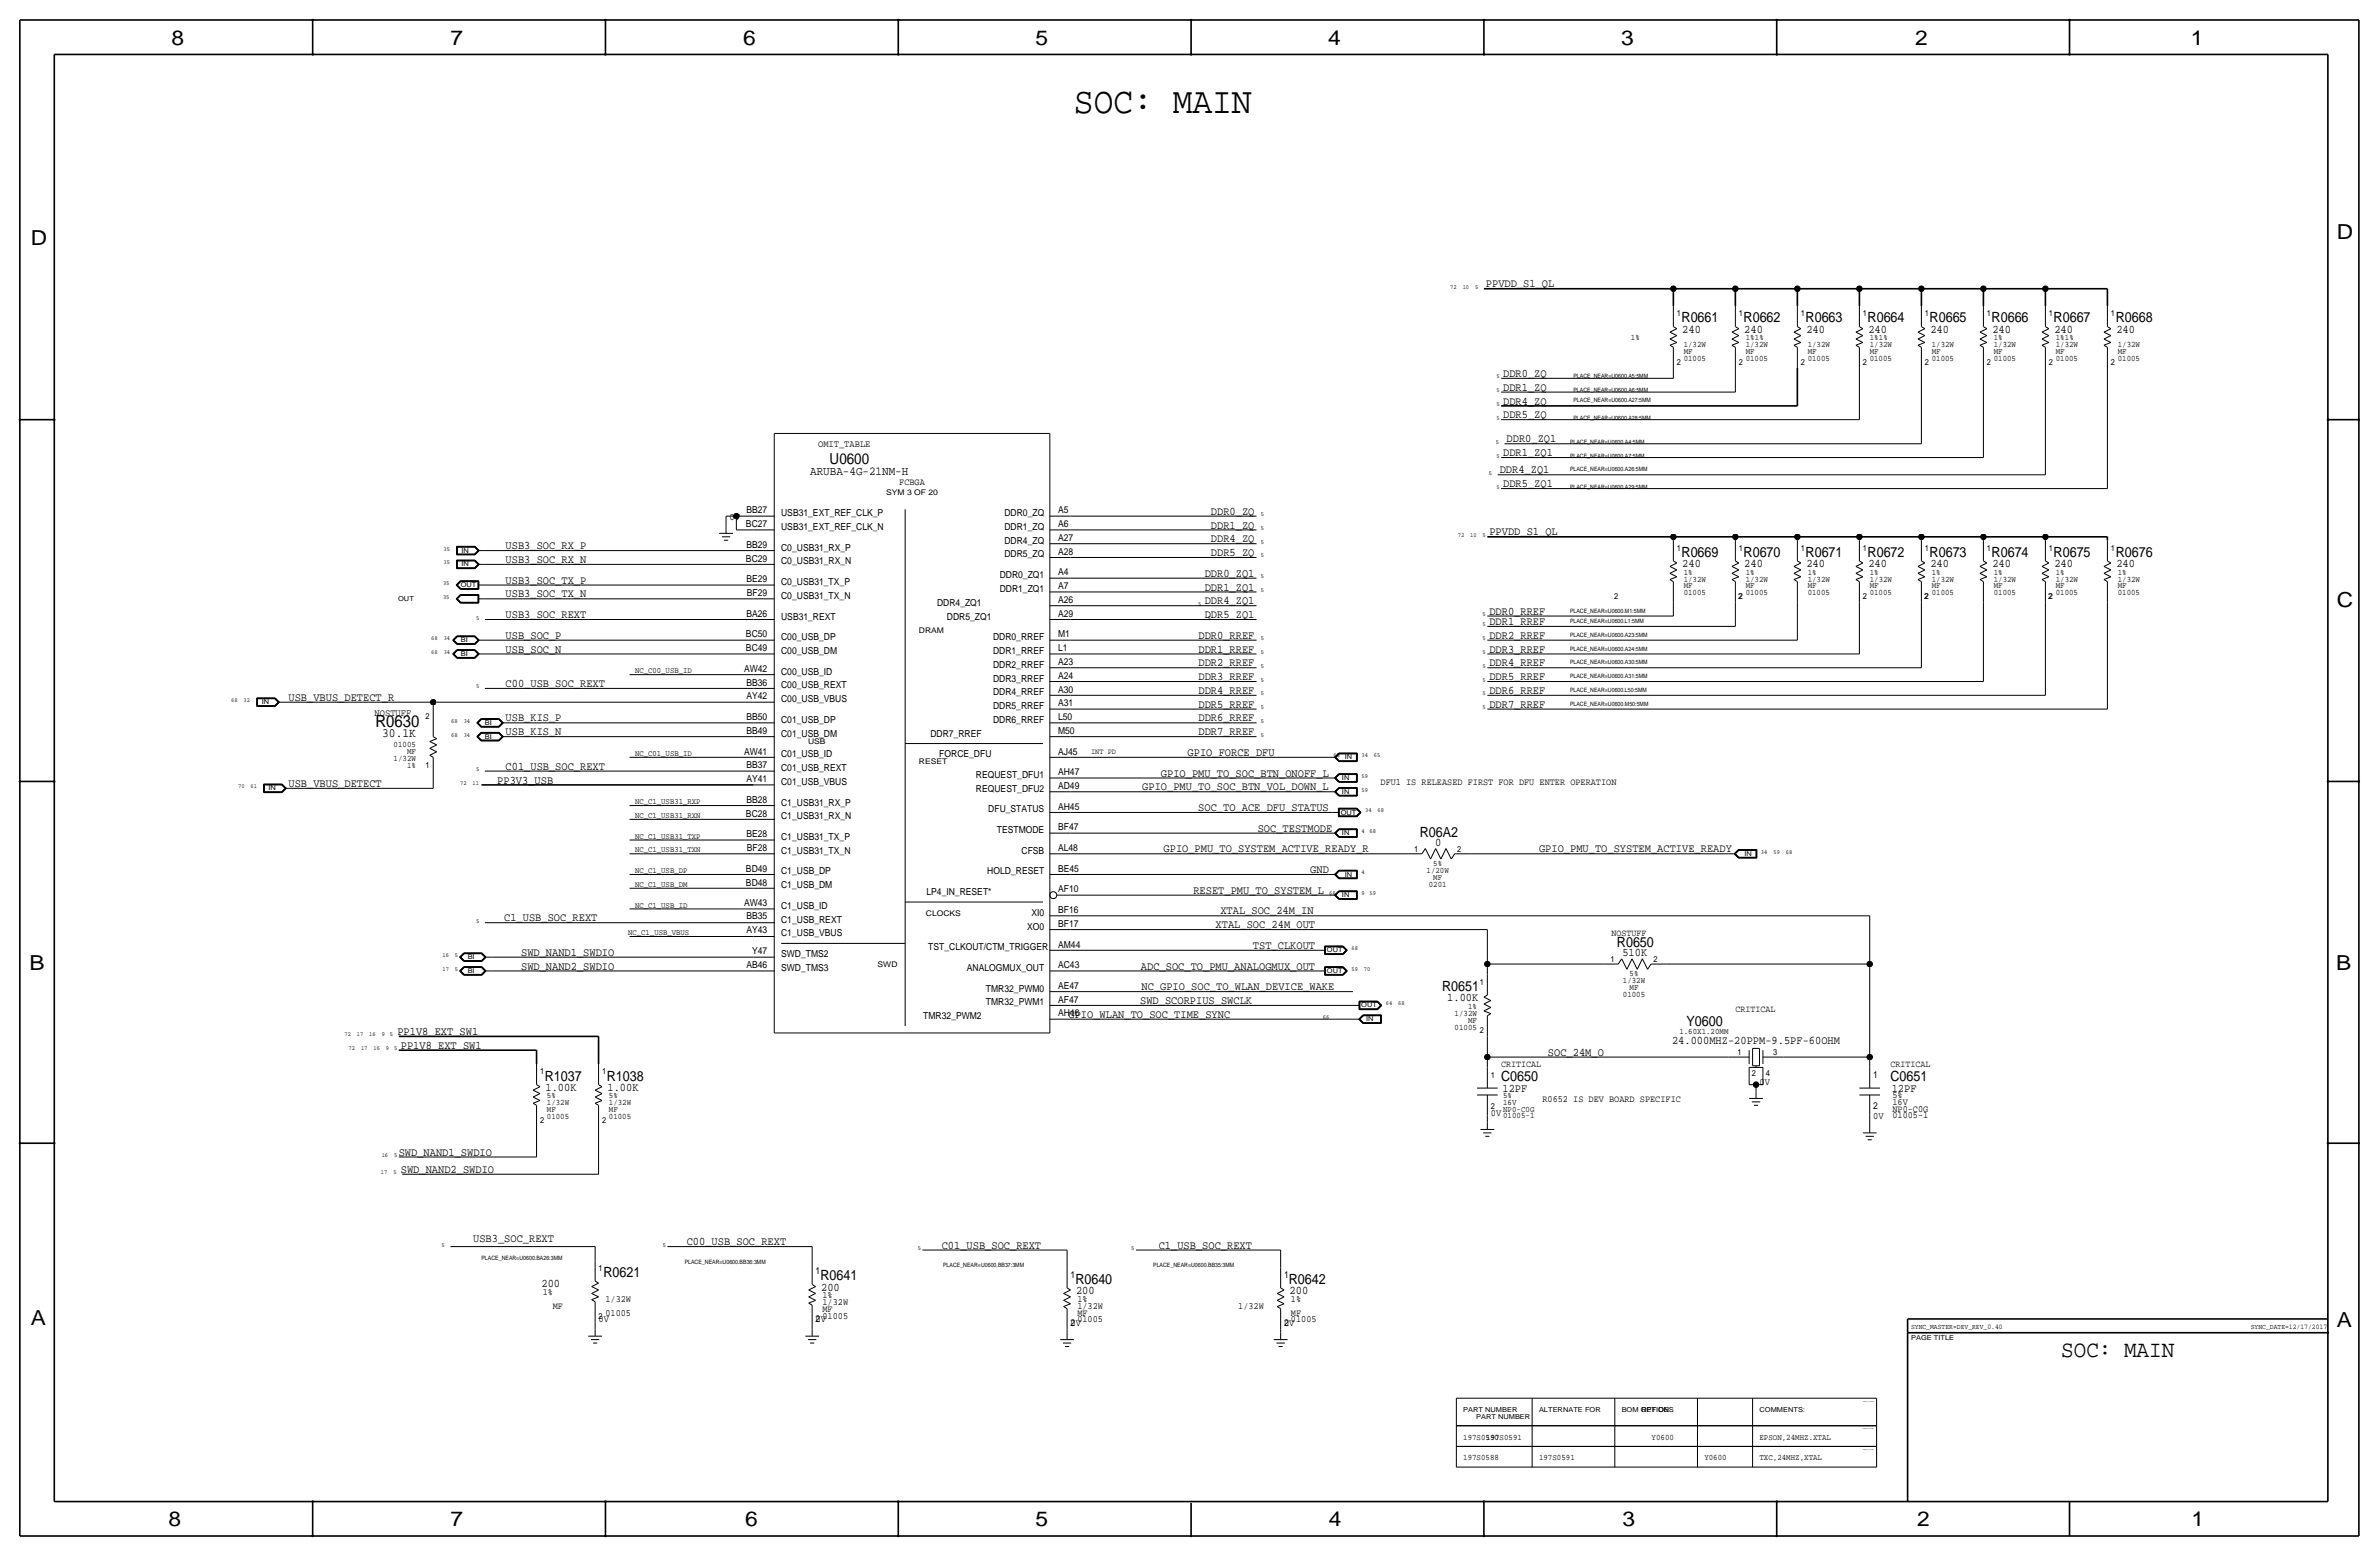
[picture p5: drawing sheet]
<svg xmlns="http://www.w3.org/2000/svg" width="877mm" height="574mm" viewBox="0 0 877 574" stroke-linecap="round" stroke-linejoin="round" font-family="sans-serif">
<defs><g id="words">
<text font-size="13.6" x="395.9" y="41.7">SOC: MAIN</text>
<text font-size="8.6" x="759.9" y="500.1">SOC: MAIN</text>
<g font-size="7.6">
<text x="63.2" y="16.5">8</text>
<text x="166.1" y="16.5">7</text>
<text x="274" y="16.5">6</text>
<text x="381.7" y="16.5">5</text>
<text x="489.7" y="16.5">4</text>
<text x="597.6" y="16.5">3</text>
<text x="706.1" y="16.5">2</text>
<text x="807.7" y="16.5">1</text>
<text x="861.5" y="88.1">D</text>
<text x="11.4" y="90.4">D</text>
<text x="861.5" y="223.8">C</text>
<text x="10.9" y="357.6">B</text>
<text x="861.3" y="357.4">B</text>
<text x="11.4" y="488.4">A</text>
<text x="861.5" y="489.2">A</text>
<text x="62.2" y="562.6">8</text>
<text x="166.1" y="562.6">7</text>
<text x="274.8" y="562.6">6</text>
<text x="381.7" y="562.6">5</text>
<text x="489.9" y="562.6">4</text>
<text x="598.1" y="562.6">3</text>
<text x="706.8" y="562.6">2</text>
<text x="807.9" y="562.6">1</text>
</g>
<text font-size="6.2" x="138.4" y="268">R0630</text>
<text font-size="5.6" x="305.9" y="171.2">U0600</text>
<g font-size="5.2">
<text x="620" y="118.9">R0661</text>
<text x="642.8" y="118.9">R0662</text>
<text x="665.7" y="118.9">R0663</text>
<text x="688.5" y="118.9">R0664</text>
<text x="711.4" y="118.9">R0665</text>
<text x="734.3" y="118.9">R0666</text>
<text x="757.1" y="118.9">R0667</text>
<text x="780" y="118.9">R0668</text>
<text x="620" y="205.2">R0669</text>
<text x="642.8" y="205.2">R0670</text>
<text x="665.7" y="205.2">R0671</text>
<text x="688.5" y="205.2">R0672</text>
<text x="711.4" y="205.2">R0673</text>
<text x="734.3" y="205.2">R0674</text>
<text x="757.1" y="205.2">R0675</text>
<text x="780" y="205.2">R0676</text>
<text x="523.5" y="308.4">R06A2</text>
<text x="596.1" y="349">R0650</text>
<text x="531.7" y="365.3">R0651</text>
<text x="621.8" y="378.2">Y0600</text>
<text x="200.9" y="398.3">R1037</text>
<text x="223.7" y="398.3">R1038</text>
<text x="553.4" y="398.5">C0650</text>
<text x="696.9" y="398.5">C0651</text>
<text x="222.5" y="470.7">R0621</text>
<text x="302.5" y="471.9">R0641</text>
<text x="396.4" y="473.2">R0640</text>
<text x="475.2" y="473.2">R0642</text>
</g>
<text font-size="4.7" x="140.9" y="271.8">30.1K</text>
<text font-size="4.5" x="298.7" y="175">ARUBA-4G-21NM-H</text>
<g font-size="4.3">
<text x="547.8" y="105.9">PPVDD_S1_QL</text>
<text x="620.2" y="122.7">240</text>
<text x="643.1" y="122.7">240</text>
<text x="665.9" y="122.7">240</text>
<text x="688.8" y="122.7">240</text>
<text x="711.7" y="122.7">240</text>
<text x="734.5" y="122.7">240</text>
<text x="757.4" y="122.7">240</text>
<text x="780.2" y="122.7">240</text>
<text x="554.2" y="138.9">DDR0_ZQ</text>
<text x="554.2" y="144">DDR1_ZQ</text>
<text x="554.2" y="149.1">DDR4_ZQ</text>
<text x="554.2" y="154.2">DDR5_ZQ</text>
<text x="555.5" y="163.1">DDR0_ZQ1</text>
<text x="554.2" y="168.1">DDR1_ZQ1</text>
<text x="552.9" y="174.5">DDR4_ZQ1</text>
<text x="554.2" y="179.6">DDR5_ZQ1</text>
<text x="446.4" y="189.7">DDR0_ZQ</text>
<text x="446.4" y="194.8">DDR1_ZQ</text>
<text x="549.1" y="197.4">PPVDD_S1_QL</text>
<text x="186.4" y="202.4">USB3_SOC_RX_P</text>
<text x="446.4" y="199.9">DDR4_ZQ</text>
<text x="186.4" y="207.5">USB3_SOC_RX_N</text>
<text x="446.4" y="205">DDR5_ZQ</text>
<text x="620.2" y="209">240</text>
<text x="643.1" y="209">240</text>
<text x="665.9" y="209">240</text>
<text x="688.8" y="209">240</text>
<text x="711.7" y="209">240</text>
<text x="734.5" y="209">240</text>
<text x="757.4" y="209">240</text>
<text x="780.2" y="209">240</text>
<text x="186.4" y="215.1">USB3_SOC_TX_P</text>
<text x="444.1" y="212.6">DDR0_ZQ1</text>
<text x="186.4" y="220.2">USB3_SOC_TX_N</text>
<text x="444.1" y="217.7">DDR1_ZQ1</text>
<text x="186.4" y="227.8">USB3_SOC_REXT</text>
<text x="444.1" y="222.8">DDR4_ZQ1</text>
<text x="444.1" y="227.8">DDR5_ZQ1</text>
<text x="549.1" y="226.6">DDR0_RREF</text>
<text x="549.1" y="230.4">DDR1_RREF</text>
<text x="186.4" y="235.5">USB_SOC_P</text>
<text x="441.8" y="235.5">DDR0_RREF</text>
<text x="549.1" y="235.5">DDR2_RREF</text>
<text x="186.4" y="240.5">USB_SOC_N</text>
<text x="441.8" y="240.5">DDR1_RREF</text>
<text x="441.8" y="245.6">DDR2_RREF</text>
<text x="549.1" y="245.6">DDR4_RREF</text>
<text x="549.1" y="240.5">DDR3_RREF</text>
<text x="441.8" y="250.7">DDR3_RREF</text>
<text x="549.1" y="250.7">DDR5_RREF</text>
<text x="186.4" y="253.2">C00_USB_SOC_REXT</text>
<text x="441.8" y="255.8">DDR4_RREF</text>
<text x="549.1" y="255.8">DDR6_RREF</text>
<text x="106.4" y="258.3">USB_VBUS_DETECT_R</text>
<text x="441.8" y="260.9">DDR5_RREF</text>
<text x="549.1" y="260.9">DDR7_RREF</text>
<text x="186.4" y="265.9">USB_KIS_P</text>
<text x="441.8" y="265.9">DDR6_RREF</text>
<text x="186.4" y="271">USB_KIS_N</text>
<text x="441.8" y="271">DDR7_RREF</text>
<text x="437.8" y="278.6">GPIO_FORCE_DFU</text>
<text x="186.4" y="283.7">C01_USB_SOC_REXT</text>
<text x="428" y="286.3">GPIO_PMU_TO_SOC_BTN_ONOFF_L</text>
<text x="106.4" y="290.1">USB_VBUS_DETECT</text>
<text x="183.3" y="288.8">PP3V3_USB</text>
<text x="421.1" y="291.3">GPIO_PMU_TO_SOC_BTN_VOL_DOWN_L</text>
<text x="441.8" y="299">SOC_TO_ACE_DFU_STATUS</text>
<text x="463.7" y="306.6">SOC_TESTMODE</text>
<text x="529.2" y="311.9">0</text>
<text x="429" y="314.2">GPIO_PMU_TO_SYSTEM_ACTIVE_READY_R</text>
<text x="567.4" y="314.2">GPIO_PMU_TO_SYSTEM_ACTIVE_READY</text>
<text x="483" y="321.8">GND</text>
<text x="440" y="329.4">RESET_PMU_TO_SYSTEM_L</text>
<text x="185.9" y="339.6">C1_USB_SOC_REXT</text>
<text x="449.9" y="337.1">XTAL_SOC_24M_IN</text>
<text x="448.1" y="342.1">XTAL_SOC_24M_OUT</text>
<text x="192.1" y="352.3">SWD_NAND1_SWDIO</text>
<text x="461.9" y="349.8">TST_CLKOUT</text>
<text x="598.1" y="352.6">510K</text>
<text x="192.1" y="357.4">SWD_NAND2_SWDIO</text>
<text x="420.6" y="357.4">ADC_SOC_TO_PMU_ANALOGMUX_OUT</text>
<text x="420.9" y="365">NC_GPIO_SOC_TO_WLAN_DEVICE_WAKE</text>
<text x="420.3" y="370.1">SWD_SCORPIUS_SWCLK</text>
<text x="533.6" y="369.1">1.00K</text>
<text x="393.9" y="375.2">GPIO_WLAN_TO_SOC_TIME_SYNC</text>
<text x="146.5" y="381.5">PP1V8_EXT_SW1</text>
<text x="147.8" y="386.6">PP1V8_EXT_SW1</text>
<text x="570.7" y="389.1">SOC_24M_O</text>
<text x="616.4" y="384.9">24.000MHZ-20PPM-9.5PF-60OHM</text>
<text x="201.1" y="402.1">1.00K</text>
<text x="224" y="402.1">1.00K</text>
<text x="553.9" y="402.3">12PF</text>
<text x="697.4" y="402.3">12PF</text>
<text x="147" y="426">SWD_NAND1_SWDIO</text>
<text x="147.8" y="432.3">SWD_NAND2_SWDIO</text>
<text x="174.4" y="457.7">USB3_SOC_REXT</text>
<text x="253.2" y="459">C00_USB_SOC_REXT</text>
<text x="347.2" y="460.2">C01_USB_SOC_REXT</text>
<text x="427.2" y="460.2">C1_USB_SOC_REXT</text>
<text x="199.6" y="474.5">200</text>
<text x="302.7" y="475.7">200</text>
<text x="396.7" y="477">200</text>
<text x="475.4" y="477">200</text>
</g>
<g font-size="3.6">
<text x="301.6" y="164.8">OMIT_TABLE</text>
<text x="268.9" y="191.5">0V</text>
<text x="138.1" y="263.9">NOSTUFF</text>
<text x="648.7" y="399.8">0V</text>
<text x="549.6" y="411.2">0V</text>
<text x="690.6" y="412.5">0V</text>
<text x="220.7" y="487.4">0V</text>
<text x="300.7" y="487.4">0V</text>
<text x="394.7" y="488.7">0V</text>
<text x="473.4" y="488.7">0V</text>
</g>
<g font-size="3.5">
<text x="331.5" y="178.8">FCBGA</text>
<text x="275.2" y="189.2">BB27</text>
<text x="288" y="190.2">USB31_EXT_REF_CLK_P</text>
<text x="370.3" y="190.2">DDR0_ZQ</text>
<text x="390.1" y="189.2">A5</text>
<text x="275" y="194.3">BC27</text>
<text x="288" y="195.3">USB31_EXT_REF_CLK_N</text>
<text x="370.3" y="195.3">DDR1_ZQ</text>
<text x="390.1" y="194.3">A6</text>
<text x="275.2" y="201.9">BB29</text>
<text x="288" y="202.9">C0_USB31_RX_P</text>
<text x="370.3" y="200.4">DDR4_ZQ</text>
<text x="390.1" y="199.4">A27</text>
<text x="275" y="207">BC29</text>
<text x="288" y="208">C0_USB31_RX_N</text>
<text x="370.3" y="205.5">DDR5_ZQ</text>
<text x="390.1" y="204.5">A28</text>
<text x="275.2" y="214.6">BE29</text>
<text x="288" y="215.6">C0_USB31_TX_P</text>
<text x="368.6" y="213.1">DDR0_ZQ1</text>
<text x="390.1" y="212.1">A4</text>
<text x="275.4" y="219.7">BF29</text>
<text x="288" y="220.7">C0_USB31_TX_N</text>
<text x="368.6" y="218.2">DDR1_ZQ1</text>
<text x="390.1" y="217.2">A7</text>
<text x="275.2" y="227.3">BA26</text>
<text x="345.5" y="223.3">DDR4_ZQ1</text>
<text x="390.1" y="227.3">A29</text>
<text x="390.1" y="222.3">A26</text>
<text x="288" y="228.3">USB31_REXT</text>
<text x="349.1" y="228.3">DDR5_ZQ1</text>
<text x="275" y="235">BC50</text>
<text x="288" y="236">C00_USB_DP</text>
<text x="366.1" y="236">DDR0_RREF</text>
<text x="390.1" y="235">M1</text>
<text x="275" y="240">BC49</text>
<text x="288" y="241">C00_USB_DM</text>
<text x="366.1" y="241">DDR1_RREF</text>
<text x="390.1" y="245.1">A23</text>
<text x="390.1" y="240">L1</text>
<text x="274.3" y="247.7">AW42</text>
<text x="288" y="248.7">C00_USB_ID</text>
<text x="366.1" y="251.2">DDR3_RREF</text>
<text x="366.1" y="246.1">DDR2_RREF</text>
<text x="390.1" y="250.2">A24</text>
<text x="275.2" y="257.8">AY42</text>
<text x="275.2" y="252.7">BB36</text>
<text x="288" y="253.7">C00_USB_REXT</text>
<text x="366.1" y="256.3">DDR4_RREF</text>
<text x="390.1" y="255.3">A30</text>
<text x="288" y="258.8">C00_USB_VBUS</text>
<text x="366.1" y="261.4">DDR5_RREF</text>
<text x="390.1" y="260.4">A31</text>
<text x="275.2" y="265.4">BB50</text>
<text x="288" y="266.4">C01_USB_DP</text>
<text x="366.1" y="266.4">DDR6_RREF</text>
<text x="390.1" y="265.4">L50</text>
<text x="275.2" y="270.5">BB49</text>
<text x="288" y="271.5">C01_USB_DM</text>
<text x="343" y="271.5">DDR7_RREF</text>
<text x="390.1" y="270.5">M50</text>
<text x="274.3" y="278.1">AW41</text>
<text x="288" y="279.1">C01_USB_ID</text>
<text x="346.3" y="279.1">FORCE_DFU</text>
<text x="390.1" y="278.1">AJ45</text>
<text x="275.2" y="283.2">BB37</text>
<text x="288" y="284.2">C01_USB_REXT</text>
<text x="359.8" y="286.8">REQUEST_DFU1</text>
<text x="390.1" y="285.8">AH47</text>
<text x="275.2" y="288.3">AY41</text>
<text x="288" y="289.3">C01_USB_VBUS</text>
<text x="359.8" y="291.8">REQUEST_DFU2</text>
<text x="390.1" y="290.8">AD49</text>
<text x="509" y="289.3">DFU1 IS RELEASED FIRST FOR DFU ENTER OPERATION</text>
<text x="275.2" y="295.9">BB28</text>
<text x="288" y="296.9">C1_USB31_RX_P</text>
<text x="364.4" y="299.5">DFU_STATUS</text>
<text x="390.1" y="298.5">AH45</text>
<text x="275" y="301">BC28</text>
<text x="288" y="302">C1_USB31_RX_N</text>
<text x="275.2" y="308.6">BE28</text>
<text x="288" y="309.6">C1_USB31_TX_P</text>
<text x="367.5" y="307.1">TESTMODE</text>
<text x="390.1" y="306.1">BF47</text>
<text x="275.4" y="313.7">BF28</text>
<text x="288" y="314.7">C1_USB31_TX_N</text>
<text x="376.6" y="314.7">CFSB</text>
<text x="390.1" y="313.7">AL48</text>
<text x="275" y="321.3">BD49</text>
<text x="288" y="322.3">C1_USB_DP</text>
<text x="364" y="322.3">HOLD_RESET</text>
<text x="390.1" y="321.3">BE45</text>
<text x="275" y="326.4">BD48</text>
<text x="288" y="327.4">C1_USB_DM</text>
<text x="341.6" y="329.9">LP4_IN_RESET*</text>
<text x="390.1" y="328.9">AF10</text>
<text x="274.3" y="334">AW43</text>
<text x="288" y="335">C1_USB_ID</text>
<text x="275.2" y="338.8">BB35</text>
<text x="288" y="340.1">C1_USB_REXT</text>
<text x="380.3" y="337.6">XI0</text>
<text x="390.1" y="341.6">BF17</text>
<text x="390.1" y="336.6">BF16</text>
<text x="275.2" y="343.9">AY43</text>
<text x="288" y="345.2">C1_USB_VBUS</text>
<text x="378.7" y="342.6">XO0</text>
<text x="594.1" y="345.2">NOSTUFF</text>
<text x="277.3" y="351.5">Y47</text>
<text x="288" y="352.8">SWD_TMS2</text>
<text x="342.2" y="350.3">TST_CLKOUT/CTM_TRIGGER</text>
<text x="390.1" y="349.3">AM44</text>
<text x="275.2" y="356.6">AB46</text>
<text x="288" y="357.9">SWD_TMS3</text>
<text x="356.5" y="357.9">ANALOGMUX_OUT</text>
<text x="390.1" y="356.9">AC43</text>
<text x="363.5" y="365.5">TMR32_PWM0</text>
<text x="390.1" y="364.5">AE47</text>
<text x="363.5" y="370.6">TMR32_PWM1</text>
<text x="390.1" y="369.6">AF47</text>
<text x="340.4" y="375.7">TMR32_PWM2</text>
<text x="390.1" y="374.7">AH46</text>
<text x="639.8" y="373.1">CRITICAL</text>
<text x="553.4" y="393.4">CRITICAL</text>
<text x="696.9" y="393.4">CRITICAL</text>
<text x="690.6" y="397.3">1</text>
<text x="568.7" y="406.1">R0652 IS DEV BOARD SPECIFIC</text>
<text x="697.7" y="407.2">16V</text>
<text x="697.7" y="404.9">5%</text>
<text x="690.6" y="408.7">2</text>
<text x="697.7" y="412.2">01005-1</text>
<text x="697.7" y="409.7">NP0-C0G</text>
<text x="300.7" y="469.6">1</text>
<text x="394.7" y="470.9">1</text>
<text x="473.4" y="470.9">1</text>
<text x="200.1" y="477.3">1%</text>
<text x="223.2" y="479.8">1/32W</text>
<text x="303.2" y="478.5">1%</text>
<text x="397.2" y="479.8">1%</text>
<text x="475.9" y="479.8">1%</text>
<text x="203.8" y="482.3">MF</text>
<text x="223.2" y="484.9">01005</text>
<text x="303.2" y="481.1">1/32W</text>
<text x="303.2" y="483.6">MF</text>
<text x="397.2" y="484.9">MF</text>
<text x="397.2" y="482.3">1/32W</text>
<text x="456.5" y="482.3">1/32W</text>
<text x="475.9" y="484.9">MF</text>
<text x="300.7" y="487.4">2</text>
<text x="303.2" y="486.2">01005</text>
<text x="394.7" y="488.7">2</text>
<text x="397.2" y="487.4">01005</text>
<text x="473.4" y="488.7">2</text>
<text x="475.9" y="487.4">01005</text>
</g>
<g font-size="3.1">
<text x="618.2" y="116.6">1</text>
<text x="641" y="116.6">1</text>
<text x="663.9" y="116.6">1</text>
<text x="686.8" y="116.6">1</text>
<text x="709.6" y="116.6">1</text>
<text x="732.5" y="116.6">1</text>
<text x="755.3" y="116.6">1</text>
<text x="778.2" y="116.6">1</text>
<text x="601.3" y="125.5">1%</text>
<text x="643.6" y="125.5">1%1%</text>
<text x="689.3" y="125.5">1%1%</text>
<text x="735" y="125.5">1%</text>
<text x="757.9" y="125.5">1%1%</text>
<text x="620.7" y="128">1/32W</text>
<text x="620.7" y="130.6">MF</text>
<text x="643.6" y="128">1/32W</text>
<text x="643.6" y="130.6">MF</text>
<text x="666.4" y="128">1/32W</text>
<text x="666.4" y="130.6">MF</text>
<text x="689.3" y="128">1/32W</text>
<text x="689.3" y="130.6">MF</text>
<text x="712.2" y="130.6">MF</text>
<text x="712.2" y="128">1/32W</text>
<text x="735" y="130.6">MF</text>
<text x="735" y="128">1/32W</text>
<text x="757.9" y="128">1/32W</text>
<text x="757.9" y="130.6">MF</text>
<text x="780.7" y="130.6">MF</text>
<text x="780.7" y="128">1/32W</text>
<text x="618.2" y="134.4">2</text>
<text x="620.7" y="133.1">01005</text>
<text x="641" y="134.4">2</text>
<text x="643.6" y="133.1">01005</text>
<text x="663.9" y="134.4">2</text>
<text x="666.4" y="133.1">01005</text>
<text x="686.8" y="134.4">2</text>
<text x="689.3" y="133.1">01005</text>
<text x="709.6" y="134.4">2</text>
<text x="712.2" y="133.1">01005</text>
<text x="732.5" y="134.4">2</text>
<text x="735" y="133.1">01005</text>
<text x="755.3" y="134.4">2</text>
<text x="757.9" y="133.1">01005</text>
<text x="778.2" y="134.4">2</text>
<text x="780.7" y="133.1">01005</text>
<text x="618.2" y="202.9">1</text>
<text x="641" y="202.9">1</text>
<text x="663.9" y="202.9">1</text>
<text x="686.8" y="202.9">1</text>
<text x="709.6" y="202.9">1</text>
<text x="732.5" y="202.9">1</text>
<text x="755.3" y="202.9">1</text>
<text x="778.2" y="202.9">1</text>
<text x="620.7" y="211.8">1%</text>
<text x="620.7" y="214.4">1/32W</text>
<text x="643.6" y="214.4">1/32W</text>
<text x="643.6" y="211.8">1%</text>
<text x="666.4" y="214.4">1/32W</text>
<text x="666.4" y="211.8">1%</text>
<text x="689.3" y="211.8">1%</text>
<text x="689.3" y="214.4">1/32W</text>
<text x="712.2" y="211.8">1%</text>
<text x="712.2" y="214.4">1/32W</text>
<text x="735" y="214.4">1/32W</text>
<text x="735" y="211.8">1%</text>
<text x="757.9" y="211.8">1%</text>
<text x="757.9" y="214.4">1/32W</text>
<text x="780.7" y="211.8">1%</text>
<text x="780.7" y="214.4">1/32W</text>
<text x="595.1" y="220.7">2</text>
<text x="620.7" y="219.5">01005</text>
<text x="620.7" y="216.9">MF</text>
<text x="640.8" y="220.7">2</text>
<text x="643.6" y="216.9">MF</text>
<text x="643.6" y="219.5">01005</text>
<text x="666.4" y="216.9">MF</text>
<text x="666.4" y="219.5">01005</text>
<text x="686.8" y="220.7">2</text>
<text x="689.3" y="216.9">MF</text>
<text x="689.3" y="219.5">01005</text>
<text x="709.4" y="220.7">2</text>
<text x="712.2" y="219.5">01005</text>
<text x="712.2" y="216.9">MF</text>
<text x="735" y="216.9">MF</text>
<text x="735" y="219.5">01005</text>
<text x="755.1" y="220.7">2</text>
<text x="757.9" y="216.9">MF</text>
<text x="757.9" y="219.5">01005</text>
<text x="780.7" y="216.9">MF</text>
<text x="780.7" y="219.5">01005</text>
<text x="156.9" y="265.2">2</text>
<text x="145.1" y="275.3">01005</text>
<text x="145.1" y="280.4">1/32W</text>
<text x="150.1" y="277.9">MF</text>
<text x="150.1" y="283">1%</text>
<text x="156.9" y="283">1</text>
<text x="521.4" y="313.9">1</text>
<text x="537.2" y="313.9">2</text>
<text x="525.9" y="321.8">1/20W</text>
<text x="528.4" y="319.3">5%</text>
<text x="526.7" y="326.9">0201</text>
<text x="528.4" y="324.4">MF</text>
<text x="593.8" y="354.6">1</text>
<text x="600.8" y="359.9">5%</text>
<text x="609.5" y="354.6">2</text>
<text x="545.5" y="363">1</text>
<text x="598.3" y="362.5">1/32W</text>
<text x="600.8" y="365">MF</text>
<text x="541.2" y="371.9">1%</text>
<text x="598.3" y="367.5">01005</text>
<text x="536.3" y="374.4">1/32W</text>
<text x="541.2" y="376.9">MF</text>
<text x="536.3" y="379.5">01005</text>
<text x="545.5" y="380.7">2</text>
<text x="619.1" y="381">1.60X1.20MM</text>
<text x="640.5" y="388.9">1</text>
<text x="653.7" y="388.9">3</text>
<text x="199.1" y="396">1</text>
<text x="221.9" y="396">1</text>
<text x="549.6" y="397.3">1</text>
<text x="645.9" y="396.5">2</text>
<text x="650.9" y="396.5">4</text>
<text x="201.6" y="407.4">1/32W</text>
<text x="201.6" y="404.9">5%</text>
<text x="224.5" y="407.4">1/32W</text>
<text x="224.5" y="404.9">5%</text>
<text x="554.2" y="404.9">5%</text>
<text x="554.2" y="407.2">16V</text>
<text x="199.1" y="413.8">2</text>
<text x="201.6" y="410">MF</text>
<text x="201.6" y="412.5">01005</text>
<text x="221.9" y="413.8">2</text>
<text x="224.5" y="410">MF</text>
<text x="224.5" y="412.5">01005</text>
<text x="549.6" y="408.7">2</text>
<text x="554.2" y="412.2">01005-1</text>
<text x="554.2" y="409.7">NP0-C0G</text>
<text x="220.7" y="468.4">1</text>
<text x="220.7" y="486.2">2</text>
<text x="539.4" y="530.6">197S0590</text>
<text x="547.9" y="530.6">197S0591</text>
<text x="608.9" y="530.6">Y0600</text>
<text x="648.7" y="530.6">EPSON,24MHZ.XTAL</text>
<text x="539.4" y="538.2">197S0588</text>
<text x="567.4" y="538.2">197S0591</text>
<text x="628.3" y="538.2">Y0600</text>
<text x="648.7" y="538.2">TXC,24MHZ,XTAL</text>
</g>
<g font-size="3">
<text x="234.1" y="248.2">NC_C00_USB_ID</text>
<text x="234.1" y="278.6">NC_C01_USB_ID</text>
<text x="234.1" y="296.4">NC_C1_USB31_RXP</text>
<text x="234.1" y="301.5">NC_C1_USB31_RXN</text>
<text x="234.1" y="309.1">NC_C1_USB31_TXP</text>
<text x="234.1" y="314.2">NC_C1_USB31_TXN</text>
<text x="234.1" y="321.8">NC_C1_USB_DP</text>
<text x="234.1" y="326.9">NC_C1_USB_DM</text>
<text x="234.1" y="334.5">NC_C1_USB_ID</text>
<text x="231.6" y="344.7">NC_C1_USB_VBUS</text>
</g>
<g font-size="2.9">
<text x="326.7" y="182.6">SYM 3 OF 20</text>
<text x="338.8" y="233.4">DRAM</text>
<text x="297.9" y="274.1">USB</text>
<text x="338.8" y="281.7">RESET</text>
<text x="402.3" y="277.9">INT PD</text>
<text x="341.3" y="337.6">CLOCKS</text>
<text x="323.5" y="356.4">SWD</text>
</g>
<g font-size="2.6">
<text x="704.5" y="490">SYNC_MASTER=DEV_REV_0.40</text>
<text x="829.8" y="490">SYNC_DATE=12/17/2017</text>
</g>
<g font-size="2.5">
<text x="170.1" y="203.7">IN</text>
<text x="170.1" y="208.8">IN</text>
<text x="146.8" y="221.5">OUT</text>
<text x="169.9" y="216.4">OUT</text>
<text x="169.9" y="236.7">BI</text>
<text x="169.9" y="241.8">BI</text>
<text x="96.5" y="259.6">IN</text>
<text x="178.8" y="267.2">BI</text>
<text x="178.8" y="272.3">BI</text>
<text x="495.8" y="279.9">IN</text>
<text x="494.7" y="287.5">IN</text>
<text x="99" y="291.3">IN</text>
<text x="494.7" y="292.6">IN</text>
<text x="494.3" y="300.2">OUT</text>
<text x="494.7" y="307.8">IN</text>
<text x="643.1" y="315.5">IN</text>
<text x="495.8" y="323.1">IN</text>
<text x="494.7" y="330.7">IN</text>
<text x="172.4" y="353.6">BI</text>
<text x="489.2" y="351">OUT</text>
<text x="172.4" y="358.6">BI</text>
<text x="489.2" y="358.6">OUT</text>
<text x="501.9" y="371.3">OUT</text>
<text x="503.6" y="376.4">IN</text>
<text x="704.5" y="493.8">PAGE TITLE</text>
<text x="539.4" y="520.4">PART NUMBER</text>
<text x="567.4" y="520.4">ALTERNATE FOR</text>
<text x="597.9" y="520.4">BOM OPTION</text>
<text x="605.1" y="520.4">REF DES</text>
<text x="648.7" y="520.4">COMMENTS:</text>
<text x="544.2" y="523">PART NUMBER</text>
</g>
<g font-size="2.3">
<text x="534.7" y="106.4">72</text>
<text x="539.2" y="106.4">10</text>
<text x="543.8" y="106.4">5</text>
<text x="551.7" y="139.4">5</text>
<text x="551.7" y="144.5">5</text>
<text x="551.7" y="149.6">5</text>
<text x="551.7" y="154.7">5</text>
<text x="551.4" y="163.6">5</text>
<text x="551.7" y="168.7">5</text>
<text x="548.9" y="175">5</text>
<text x="551.7" y="180.1">5</text>
<text x="464.8" y="190.2">5</text>
<text x="464.8" y="195.3">5</text>
<text x="537.5" y="197.9">72</text>
<text x="542" y="197.9">10</text>
<text x="546.6" y="197.9">5</text>
<text x="163.5" y="202.9">35</text>
<text x="464.8" y="200.4">5</text>
<text x="163.5" y="208">35</text>
<text x="464.8" y="205.5">5</text>
<text x="163.3" y="215.6">35</text>
<text x="464.8" y="213.1">5</text>
<text x="163.3" y="220.7">35</text>
<text x="464.8" y="218.2">5</text>
<text x="441.7" y="223.3">5</text>
<text x="546.6" y="227.1">5</text>
<text x="175.5" y="228.3">5</text>
<text x="445.3" y="228.3">5</text>
<text x="546.6" y="230.9">5</text>
<text x="159" y="236">68</text>
<text x="163.6" y="236">34</text>
<text x="464.8" y="236">5</text>
<text x="546.6" y="236">5</text>
<text x="159" y="241">68</text>
<text x="163.6" y="241">34</text>
<text x="464.8" y="241">5</text>
<text x="546.6" y="241">5</text>
<text x="464.8" y="246.1">5</text>
<text x="464.8" y="251.2">5</text>
<text x="546.6" y="246.1">5</text>
<text x="546.6" y="251.2">5</text>
<text x="175.5" y="253.7">5</text>
<text x="464.8" y="256.3">5</text>
<text x="546.6" y="256.3">5</text>
<text x="85.2" y="258.8">68</text>
<text x="89.8" y="258.8">32</text>
<text x="464.8" y="261.4">5</text>
<text x="546.6" y="261.4">5</text>
<text x="166.4" y="266.4">68</text>
<text x="170.9" y="266.4">34</text>
<text x="464.8" y="266.4">5</text>
<text x="166.4" y="271.5">68</text>
<text x="170.9" y="271.5">34</text>
<text x="464.8" y="271.5">5</text>
<text x="491.6" y="279.1">68</text>
<text x="501.9" y="279.1">34</text>
<text x="506.5" y="279.1">65</text>
<text x="175.5" y="284.2">5</text>
<text x="501.9" y="286.8">59</text>
<text x="87.8" y="290.6">70</text>
<text x="92.4" y="290.6">61</text>
<text x="169.6" y="289.3">72</text>
<text x="174.2" y="289.3">11</text>
<text x="501.9" y="291.8">59</text>
<text x="503.3" y="299.5">34</text>
<text x="507.9" y="299.5">68</text>
<text x="501.9" y="307.1">4</text>
<text x="505" y="307.1">68</text>
<text x="649.2" y="314.7">34</text>
<text x="653.8" y="314.7">59</text>
<text x="658.4" y="314.7">68</text>
<text x="501.9" y="322.3">4</text>
<text x="490.1" y="329.9">68</text>
<text x="501.9" y="329.9">9</text>
<text x="505" y="329.9">59</text>
<text x="175.5" y="340.1">5</text>
<text x="163.1" y="352.8">16</text>
<text x="167.7" y="352.8">5</text>
<text x="498.2" y="350.3">68</text>
<text x="163.1" y="357.9">17</text>
<text x="167.7" y="357.9">5</text>
<text x="498.2" y="357.9">59</text>
<text x="502.8" y="357.9">70</text>
<text x="510.9" y="370.6">64</text>
<text x="515.5" y="370.6">68</text>
<text x="487.7" y="375.7">66</text>
<text x="127" y="382">72</text>
<text x="131.6" y="382">17</text>
<text x="136.1" y="382">16</text>
<text x="140.7" y="382">9</text>
<text x="143.8" y="382">5</text>
<text x="128.5" y="387.1">72</text>
<text x="133.1" y="387.1">17</text>
<text x="137.7" y="387.1">16</text>
<text x="142.2" y="387.1">9</text>
<text x="145.3" y="387.1">5</text>
<text x="140.7" y="426.5">16</text>
<text x="145.3" y="426.5">5</text>
<text x="140.5" y="432.8">17</text>
<text x="145" y="432.8">5</text>
<text x="162.8" y="459.5">5</text>
<text x="244.3" y="459.5">5</text>
<text x="338.3" y="460.8">5</text>
<text x="417.1" y="460.8">5</text>
</g>
<g font-size="2.2">
<text x="580.1" y="139.4">PLACE_NEAR=U0600.A5:5MM</text>
<text x="580.1" y="144.5">PLACE_NEAR=U0600.A6:5MM</text>
<text x="580.1" y="148.3">PLACE_NEAR=U0600.A27:5MM</text>
<text x="580.1" y="154.7">PLACE_NEAR=U0600.A28:5MM</text>
<text x="578.8" y="163.6">PLACE_NEAR=U0600.A4:5MM</text>
<text x="578.8" y="168.7">PLACE_NEAR=U0600.A7:5MM</text>
<text x="578.8" y="173.7">PLACE_NEAR=U0600.A26:5MM</text>
<text x="578.8" y="180.1">PLACE_NEAR=U0600.A29:5MM</text>
<text x="578.8" y="225.8">PLACE_NEAR=U0600.M1:5MM</text>
<text x="578.8" y="229.6">PLACE_NEAR=U0600.L1:5MM</text>
<text x="578.8" y="239.8">PLACE_NEAR=U0600.A24:5MM</text>
<text x="578.8" y="234.7">PLACE_NEAR=U0600.A23:5MM</text>
<text x="578.8" y="244.9">PLACE_NEAR=U0600.A30:5MM</text>
<text x="578.8" y="249.9">PLACE_NEAR=U0600.A31:5MM</text>
<text x="578.8" y="255">PLACE_NEAR=U0600.L50:5MM</text>
<text x="578.8" y="260.1">PLACE_NEAR=U0600.M50:5MM</text>
<text x="177.5" y="464.6">PLACE_NEAR=U0600.BA26:3MM</text>
<text x="252.4" y="465.8">PLACE_NEAR=U0600.BB36:3MM</text>
<text x="347.7" y="467.1">PLACE_NEAR=U0600.BB37:3MM</text>
<text x="425.1" y="467.1">PLACE_NEAR=U0600.BB35:3MM</text>
</g>
<g font-size=".4">
<text x="686.8" y="516.6">TABLE_ALT_HEAD</text>
<text x="686.8" y="526.8">TABLE_ALT_ITEM</text>
<text x="686.8" y="534.4">TABLE_ALT_ITEM</text>
</g>
</g></defs>
<g fill="none" stroke="#000" stroke-width=".6">
<path d="M7.3 7.4v558.8zM7.3 7.4h862.3zM115.3 7.4v12.7zM223.2 7.4v12.7zM331.2 7.4v12.7zM439.1 7.4v12.7zM547.1 7.4v12.7zM655 7.4v12.7zM763 7.4v12.7zM869.6 7.4v558.8zM20 20.1v533.4zM20 20.1h838.2z"/>
<path d="M858.2 20.1v533.4zM547.1 106.4h69.8zM616.9 106.4h22.9zM616.9 106.4v6.4zM639.8 106.4h22.8zM639.8 106.4v6.4zM662.6 106.4h22.9zM662.6 106.4v6.4zM685.5 106.4h22.9zM685.5 106.4v6.4zM708.4 106.4h22.8zM708.4 106.4v6.4z"/>
<path d="M731.2 106.4h22.9zM731.2 106.4v6.4zM754.1 106.4h22.8zM754.1 106.4v6.4zM776.9 106.4v6.4zM662.6 135.6v14zM7.3 154.7h12.7zM553.4 149.6h109.2zM858.2 154.7h11.4zM548.3 197.9h68.6zM616.9 197.9h22.9zM616.9 197.9v1.2z"/>
<path d="M639.8 197.9h22.8zM639.8 197.9v1.2zM662.6 197.9h22.9zM662.6 197.9v1.2zM685.5 197.9h22.9zM685.5 197.9v1.2zM708.4 197.9h22.8zM708.4 197.9v1.2zM731.2 197.9h22.9zM731.2 197.9v1.2zM754.1 197.9h22.8zM754.1 197.9v1.2z"/>
<path d="M776.9 197.9v1.2zM7.3 288h12.7zM177.5 289.3h100.3zM858.2 288h11.4zM147 382h73.7zM147 387.1h50.8zM197.8 387.1v5.1zM220.7 382v10.2zM7.3 421.4h12.7zM858.2 421.4h11.4zM703.3 486.2v5zM703.3 486.2h154.9z"/>
<path d="M703.3 491.2h154.9zM703.3 491.2v62.3zM20 553.5h838.2zM115.3 553.5v12.7zM223.2 553.5v12.7zM331.2 553.5v12.7zM439.1 554v12.2zM547.1 553.5v12.7zM655 553.5v12.7zM763 553.5v12.7zM7.3 566.2h862.3z"/>
</g>
<g fill="none" stroke="#000" stroke-width=".37">
<path d="M616.9 112.8v7.6zM639.8 112.8v7.6zM662.6 112.8v7.6zM685.5 112.8v7.6zM708.4 112.8v7.6zM731.2 112.8v7.6zM754.1 112.8v7.6zM776.9 112.8v7.6zM553.4 139.4h63.5zM615.6 127.3l1.3 .7zM615.6 127.3l2.6-1.1zM615.6 125l2.6 1.2z"/>
<path d="M615.6 125l2.6-1.3zM615.6 122.4l2.6 1.3zM615.6 122.4l2.6-1.2zM616.9 135.6v3.8zM616.9 128v7.6zM616.9 120.4l1.3 .8zM638.5 127.3l1.3 .7zM638.5 127.3l2.5-1.1zM638.5 125l2.5 1.2zM638.5 125l2.5-1.3zM638.5 122.4l2.5 1.3zM638.5 122.4l2.5-1.2z"/>
<path d="M639.8 135.6v8.9zM639.8 128v7.6zM639.8 120.4l1.2 .8zM661.4 127.3l1.2 .7zM661.4 127.3l2.5-1.1zM661.4 125l2.5 1.2zM661.4 125l2.5-1.3zM661.4 122.4l2.5 1.3zM661.4 122.4l2.5-1.2zM662.6 128v7.6zM662.6 120.4l1.3 .8zM684.2 127.3l1.3 .7z"/>
<path d="M684.2 127.3l2.6-1.1zM684.2 125l2.6 1.2zM684.2 125l2.6-1.3zM684.2 122.4l2.6 1.3zM684.2 122.4l2.6-1.2zM685.5 135.6v19.1zM685.5 128v7.6zM685.5 120.4l1.3 .8zM707.1 127.3l1.3 .7zM707.1 127.3l2.5-1.1zM707.1 125l2.5 1.2zM707.1 125l2.5-1.3z"/>
<path d="M707.1 122.4l2.5 1.3zM707.1 122.4l2.5-1.2zM708.4 135.6v28zM708.4 128v7.6zM708.4 120.4l1.2 .8zM729.9 127.3l1.3 .7zM729.9 127.3l2.6-1.1zM729.9 125l2.6 1.2zM729.9 125l2.6-1.3zM729.9 122.4l2.6 1.3zM729.9 122.4l2.6-1.2zM731.2 135.6v33.1z"/>
<path d="M731.2 128v7.6zM731.2 120.4l1.3 .8zM752.8 127.3l1.3 .7zM752.8 127.3l2.5-1.1zM752.8 125l2.5 1.2zM752.8 125l2.5-1.3zM752.8 122.4l2.5 1.3zM752.8 122.4l2.5-1.2zM754.1 135.6v39.4zM754.1 128v7.6zM754.1 120.4l1.2 .8zM775.7 127.3l1.2 .7z"/>
<path d="M775.7 127.3l2.5-1.1zM775.7 125l2.5 1.2zM775.7 125l2.5-1.3zM775.7 122.4l2.5 1.3zM775.7 122.4l2.5-1.2zM776.9 135.6v44.5zM776.9 128v7.6zM776.9 120.4l1.3 .8zM285.4 159.8h101.6zM285.4 159.8v220.9zM387 159.8v220.9zM553.4 144.5h86.4z"/>
<path d="M553.4 154.7h132.1zM552.1 175h202zM553.4 168.7h177.8zM554.7 163.6h153.7zM265.1 196.6h5.1zM266.1 197.9h3.1zM266.9 199.1h1.5zM267.7 190.2h3.8zM267.7 190.2v3.9zM267.7 194.1v2.5zM271.5 195.3h6.3zM271.5 190.2v5.1z"/>
<path d="M271.5 190.2h6.3zM277.8 190.2h7.6zM277.8 195.3h7.6zM333.7 187.7v190.5zM387 190.2h7.7zM387 195.3h7.7zM394.7 195.3h68.5zM394.7 190.2h68.5zM553.4 180.1h223.5zM616.9 199.1v7.7zM639.8 199.1v7.7zM662.6 199.1v7.7z"/>
<path d="M685.5 199.1v7.7zM708.4 199.1v7.7zM731.2 199.1v7.7zM754.1 199.1v7.7zM776.9 199.1v7.7zM168.1 215.6l1.6-1.5zM168.1 215.6l1.6 1.6zM168.3 201.4v3.1zM168.3 204.5h6.8zM168.3 201.4h6.8zM168.3 206.5v3.1zM168.3 209.6h6.8z"/>
<path d="M168.3 206.5h6.8zM168.3 215.6l1.5 1.5zM168.4 201.5h6.7zM168.4 201.5v2.9zM168.4 204.4h6.7zM168.4 206.6h6.7zM168.4 206.6v2.9zM168.4 209.5h6.7zM168.5 215.6l1.3 1.4zM168.5 201.6h6.5zM168.5 201.6v2.7zM168.5 204.3h6.5z"/>
<path d="M168.5 206.7h6.5zM168.5 206.7v2.7zM168.5 209.4h6.5zM168.6 201.7h6.4zM168.6 201.7v2.5zM168.6 204.2h6.4zM168.6 206.8h6.4zM168.6 206.8v2.5zM168.6 209.3h6.4zM168.6 215.6l1.3 1.3zM169.7 219.2h6.8zM169.7 214.1h6.8z"/>
<path d="M169.7 217.2h6.8zM169.8 219.3l-1.5 1.4zM169.8 219.3h6.6zM169.8 214.2l-1.5 1.4zM169.8 214.2h6.6zM169.8 217.1h6.6zM169.8 219.4l-1.3 1.3zM169.8 219.4h6.5zM169.8 214.3l-1.3 1.3zM169.8 214.3h6.5zM169.8 217h6.5zM169.9 219.5h6.3z"/>
<path d="M169.9 214.4l-1.3 1.2zM169.9 214.4h6.3zM169.9 216.9h6.3zM175 201.7l1.2 1.2zM175 204.2l1.2-1.3zM175 206.8l1.2 1.2zM175 209.3l1.2-1.3zM175 201.6l1.4 1.3zM175 206.7l1.4 1.3zM175.1 201.5l1.4 1.4zM175.1 206.6l1.4 1.4zM175.1 201.4l1.6 1.5z"/>
<path d="M175.1 204.5l1.6-1.6zM175.1 206.5l1.6 1.5zM175.1 209.6l1.6-1.6zM176.2 202.9h2.6zM176.2 208h2.6zM176.2 219.5v2.5zM176.2 215.6h2.6zM176.2 214.4v2.5zM176.3 219.4v2.7zM176.3 214.3v2.7zM176.4 202.9l-1.4 1.4zM176.4 208l-1.4 1.4z"/>
<path d="M176.4 219.3v2.9zM176.4 214.2v2.9zM176.5 202.9l-1.4 1.5zM176.5 208l-1.4 1.5zM176.5 219.2v3.1zM176.5 214.1v3.1zM178.8 202.9h99zM178.8 215.6h99zM178.8 208h99zM277.8 215.6h7.6zM277.8 208h7.6zM277.8 202.9h7.6z"/>
<path d="M387 205.5h7.7zM387 200.4h7.7zM387 218.2h7.7zM387 213.1h7.7zM394.7 213.1h68.5zM394.7 205.5h68.5zM394.7 200.4h68.5zM394.7 218.2h68.5zM615.6 213.6l1.3 .8zM615.6 213.6l2.6-1zM615.6 211.3l2.6 1.3zM615.6 211.3l2.6-1.2z"/>
<path d="M615.6 208.8l2.6 1.3zM615.6 208.8l2.6-1.3zM616.9 214.4v7.6zM616.9 206.8l1.3 .7zM638.5 213.6l1.3 .8zM638.5 213.6l2.5-1zM638.5 211.3l2.5 1.3zM638.5 211.3l2.5-1.2zM638.5 208.8l2.5 1.3zM638.5 208.8l2.5-1.3zM639.8 214.4v7.6zM639.8 206.8l1.2 .7z"/>
<path d="M661.4 213.6l1.2 .8zM661.4 213.6l2.5-1zM661.4 211.3l2.5 1.3zM661.4 211.3l2.5-1.2zM661.4 208.8l2.5 1.3zM661.4 208.8l2.5-1.3zM662.6 214.4v7.6zM662.6 206.8l1.3 .7zM684.2 213.6l1.3 .8zM684.2 213.6l2.6-1zM684.2 211.3l2.6 1.3zM684.2 211.3l2.6-1.2z"/>
<path d="M684.2 208.8l2.6 1.3zM684.2 208.8l2.6-1.3zM685.5 214.4v7.6zM685.5 206.8l1.3 .7zM707.1 213.6l1.3 .8zM707.1 213.6l2.5-1zM707.1 211.3l2.5 1.3zM707.1 211.3l2.5-1.2zM707.1 208.8l2.5 1.3zM707.1 208.8l2.5-1.3zM708.4 214.4v7.6zM708.4 206.8l1.2 .7z"/>
<path d="M729.9 213.6l1.3 .8zM729.9 213.6l2.6-1zM729.9 211.3l2.6 1.3zM729.9 211.3l2.6-1.2zM729.9 208.8l2.6 1.3zM729.9 208.8l2.6-1.3zM731.2 214.4v7.6zM731.2 206.8l1.3 .7zM752.8 213.6l1.3 .8zM752.8 213.6l2.5-1zM752.8 211.3l2.5 1.3zM752.8 211.3l2.5-1.2z"/>
<path d="M752.8 208.8l2.5 1.3zM752.8 208.8l2.5-1.3zM754.1 214.4v7.6zM754.1 206.8l1.2 .7zM775.7 213.6l1.2 .8zM775.7 213.6l2.5-1zM775.7 211.3l2.5 1.3zM775.7 211.3l2.5-1.2zM775.7 208.8l2.5 1.3zM775.7 208.8l2.5-1.3zM776.9 214.4v7.6zM776.9 206.8l1.3 .7z"/>
<path d="M166.9 236l1.6 1.5zM167 236l1.5-1.5zM167 236l1.5 1.4zM167.2 236l1.4-1.4zM167.2 236l1.4 1.3zM167.3 236l1.3-1.3zM167.3 236l1.3 1.2zM168.1 220.7l1.6-1.5zM168.1 220.7l1.6 1.6zM168.3 220.7l1.5 1.5zM168.5 234.4l-1.6 1.6zM168.5 237.5h6.6z"/>
<path d="M168.5 234.4h6.6zM168.5 239.5h6.6zM168.5 220.7l1.3 1.4zM168.5 237.4h6.6zM168.5 234.5h6.6zM168.5 239.6l-1.5 1.4zM168.5 239.6h6.6zM168.6 237.3h6.4zM168.6 234.6h6.4zM168.6 239.7h6.4zM168.6 237.2h6.4zM168.6 234.7h6.4z"/>
<path d="M168.6 239.8l-1.3 1.2zM168.6 239.8h6.4zM168.6 220.7l1.3-1.2zM168.6 220.7l1.3 1.3zM169.7 222.3h6.8zM169.8 222.2h6.6zM169.8 222.1h6.5zM169.9 222h6.3zM175 237.2l1.2-1.2zM175 234.7l1.2 1.3zM175 239.8l1.2 1.2zM175 237.3l1.4-1.3z"/>
<path d="M175 234.6l1.4 1.4zM175 239.7l1.4 1.3zM175.1 234.5l1.4 1.5zM175.1 239.6l1.4 1.4zM175.1 237.5l1.6-1.5zM175.1 234.4l1.6 1.6zM175.1 239.5l1.6 1.5zM176.2 236h2.6zM176.2 220.7h2.6zM176.5 236l-1.4 1.4zM178.8 228.3h99zM178.8 220.7h99z"/>
<path d="M178.8 236h99zM277.8 236h7.6zM277.8 220.7h7.6zM277.8 228.3h7.6zM387 228.3h7.7zM387 223.3h7.7zM387 236h7.7zM394.7 228.3h68.5zM394.7 223.3h68.5zM394.7 236h68.5zM548.3 230.9h91.5zM548.3 236h114.3z"/>
<path d="M548.3 227.1h68.6zM616.9 222v5.1zM639.8 222v8.9zM662.6 222v14zM685.5 222v19zM708.4 222v24.1zM731.2 222v29.2zM754.1 222v34.3zM776.9 222v39.4zM94.6 257.3v3.1zM94.6 257.3h6.8zM94.7 257.4h6.7z"/>
<path d="M94.7 257.4v2.9zM94.8 257.5h6.5zM94.8 257.5v2.7zM94.9 257.6h6.4zM94.9 257.6v2.5zM101.3 257.6l1.3 1.2zM101.3 257.5l1.4 1.3zM101.4 257.4l1.5 1.4zM101.4 257.3l1.6 1.5zM102.6 258.8h2.5zM102.6 258.8l-1.3 1.3zM102.9 258.8l-1.5 1.5z"/>
<path d="M105.1 258.8h54.6zM159.7 258.8h118.1zM159.7 258.8v5.1zM166.9 241l1.6-1.5zM166.9 241l1.6 1.6zM167 241l1.5 1.5zM167.2 241l1.4-1.3zM167.2 241l1.4 1.4zM167.3 241l1.3 1.3zM168.5 242.6h6.6zM168.5 242.5h6.6zM168.6 242.4h6.4z"/>
<path d="M168.6 242.3h6.4zM175 242.3l1.2-1.3zM175 242.4l1.4-1.4zM175.1 242.5l1.4-1.5zM175.1 242.6l1.6-1.6zM176.2 241h2.6zM178.8 241h99zM178.8 253.7h99zM232.1 248.7h45.7zM277.8 248.7h7.6zM277.8 241h7.6zM277.8 253.7h7.6z"/>
<path d="M277.8 258.8h7.6zM387 256.3h7.7zM387 251.2h7.7zM387 246.1h7.7zM387 241h7.7zM394.7 241h68.5zM394.7 246.1h68.5zM394.7 251.2h68.5zM394.7 256.3h68.5zM548.3 241h137.2zM548.3 246.1h160.1zM548.3 251.2h182.9z"/>
<path d="M548.3 256.3h205.8zM94.6 260.4h6.8zM94.7 260.3h6.7zM94.8 260.2h6.5zM94.9 260.1h6.4zM101.3 260.2l1.4-1.4zM101.4 260.4l1.6-1.6zM158.4 273.3l2.6-1zM158.4 273.3l2.6 1.3zM158.4 275.8l2.6-1.2zM158.4 275.8l2.6 1.3zM158.4 278.4l1.3 .7z"/>
<path d="M158.4 278.4l2.6-1.3zM159.7 263.9v7.6zM159.7 271.5l1.3 .8zM159.7 279.1v7.7zM175.8 266.4l1.5-1.5zM175.8 266.4l1.5 1.6zM175.8 271.5l1.5-1.5zM175.8 271.5l1.5 1.6zM175.9 266.4l1.5 1.5zM175.9 271.5l1.5-1.4zM175.9 271.5l1.5 1.5zM176.1 266.4l1.3-1.3z"/>
<path d="M176.1 266.4l1.3 1.4zM176.1 271.5l1.3-1.3zM176.1 271.5l1.3 1.4zM176.2 266.4l1.3 1.3zM176.2 271.5l1.3-1.2zM176.2 271.5l1.3 1.3zM177.3 268h6.7zM177.3 264.9h6.7zM177.3 273.1h6.7zM177.3 270h6.7zM177.4 265l-1.5 1.4zM177.4 267.9h6.5z"/>
<path d="M177.4 265h6.5zM177.4 273h6.5zM177.4 270.1h6.5zM177.4 267.8h6.5zM177.4 265.1h6.5zM177.4 272.9h6.5zM177.4 270.2h6.5zM177.5 265.2l-1.3 1.2zM177.5 267.7h6.3zM177.5 265.2h6.3zM177.5 272.8h6.3zM177.5 270.3h6.3z"/>
<path d="M183.8 267.7l1.3-1.3zM183.8 265.2l1.3 1.2zM183.8 272.8l1.3-1.3zM183.8 270.3l1.3 1.2zM183.9 267.8l1.4-1.4zM183.9 265.1l1.4 1.3zM183.9 272.9l1.4-1.4zM183.9 270.2l1.4 1.3zM183.9 267.9l1.5-1.5zM183.9 265l1.5 1.4zM183.9 270.1l1.5 1.4zM184 268l1.6-1.6z"/>
<path d="M184 264.9l1.6 1.5zM184 273.1l1.6-1.6zM184 270l1.6 1.5zM185.1 266.4h2.6zM185.1 271.5h2.6zM185.4 271.5l-1.5 1.5zM187.7 271.5h90.1zM187.7 266.4h90.1zM232.1 279.1h45.7zM277.8 279.1h7.6zM277.8 271.5h7.6zM277.8 266.4h7.6z"/>
<path d="M333.7 274.1h50.8zM387 279.1h7.7zM387 271.5h7.7zM387 266.4h7.7zM387 261.4h7.7zM394.7 261.4h68.5zM394.7 271.5h68.5zM394.7 266.4h68.5zM394.7 279.1h95.2zM489.9 279.1h2.6zM492 279.1l1.6 1.6zM492.1 279.1l1.5-1.4z"/>
<path d="M492.1 279.1l1.5 1.5zM492.3 279.1l1.4-1.3zM492.3 279.1l1.4 1.4zM492.5 279.1l1.2-1.2zM492.5 279.1l1.2 1.3zM493.6 277.6l-1.6 1.5zM493.6 277.6h6.8zM493.6 277.7h6.7zM493.7 277.8h6.5zM493.7 277.9h6.4zM500.1 277.9v2.5zM500.2 277.8v2.7z"/>
<path d="M500.3 277.7v2.9zM500.4 277.6v3.1zM548.3 261.4h228.6zM97.2 289v3.2zM97.2 292.2h6.8zM97.2 289h6.8zM97.3 289.1h6.6zM97.3 289.1v2.9zM97.3 292h6.6zM97.4 289.2h6.5zM97.4 289.2v2.7zM97.4 291.9h6.5z"/>
<path d="M97.5 289.3h6.3zM97.5 289.3v2.5zM97.5 291.8h6.3zM103.8 289.3l1.3 1.3zM103.9 289.2l1.4 1.4zM103.9 291.9l1.4-1.3zM103.9 289.1l1.5 1.5zM104 289l1.6 1.6zM104 292.2l1.6-1.6zM105.1 290.6h2.5zM105.1 290.6l-1.3 1.2zM105.4 290.6l-1.5 1.4z"/>
<path d="M107.6 290.6h52.1zM159.7 286.8v3.8zM178.8 284.2h99zM232.1 296.9h45.7zM277.8 284.2h7.6zM277.8 289.3h7.6zM277.8 296.9h7.6zM387 291.8h7.7zM387 286.8h7.7zM387 299.5h7.7zM394.7 291.8h95.2zM394.7 286.8h95.2z"/>
<path d="M394.7 299.5h96.5zM489.9 286.8h2.6zM489.9 291.8h2.6zM491.2 299.5h2.5zM492 286.8l1.6 1.5zM492 291.8l1.6 1.6zM492.1 286.8l1.5-1.5zM492.1 286.8l1.5 1.4zM492.1 291.8l1.5-1.4zM492.1 291.8l1.5 1.5zM492.3 286.8l1.4-1.4zM492.3 286.8l1.4 1.3z"/>
<path d="M492.3 291.8l1.4-1.3zM492.3 291.8l1.4 1.4zM492.5 286.8l1.2-1.3zM492.5 286.8l1.2 1.2zM492.5 291.8l1.2-1.2zM492.5 291.8l1.2 1.3zM493.4 297.9h6.8zM493.4 297.9v3.1zM493.5 298h6.7zM493.5 298v2.9zM493.6 280.7h6.8zM493.6 285.2l-1.6 1.6z"/>
<path d="M493.6 285.2h6.8zM493.6 288.3h6.8zM493.6 290.3l-1.6 1.5zM493.6 290.3h6.8zM493.6 293.4h6.8zM493.6 298.1h6.5zM493.6 298.1v2.7zM493.6 280.6h6.7zM493.6 285.3h6.7zM493.6 288.2h6.7zM493.6 290.4h6.7zM493.6 293.3h6.7z"/>
<path d="M493.7 280.5h6.5zM493.7 285.4h6.5zM493.7 288.1h6.5zM493.7 290.5h6.5zM493.7 293.2h6.5zM493.7 298.2h6.4zM493.7 298.2v2.5zM493.7 280.4h6.4zM493.7 285.5h6.4zM493.7 288h6.4zM493.7 290.6h6.4zM493.7 293.1h6.4z"/>
<path d="M500.1 298.2l1.2 1.3zM500.1 285.5v2.5zM500.1 290.6v2.5zM500.1 298.1l1.4 1.4zM500.2 298l1.4 1.5zM500.2 285.4v2.7zM500.2 290.5v2.7zM500.2 297.9l1.6 1.6zM500.3 285.3v2.9zM500.3 290.4v2.9zM500.4 285.2v3.1zM500.4 290.3v3.1z"/>
<path d="M501.8 299.5l-1.6 1.5zM232.1 302h45.7zM232.1 314.7h45.7zM232.1 309.6h45.7zM277.8 309.6h7.6zM277.8 302h7.6zM277.8 314.7h7.6zM387 314.7h7.7zM387 307.1h7.7zM394.7 314.7h124.4zM394.7 307.1h95.2zM489.9 307.1h2.6z"/>
<path d="M492 307.1l1.6 1.6zM492.1 307.1l1.5-1.5zM492.1 307.1l1.5 1.5zM492.3 307.1l1.4-1.4zM492.3 307.1l1.4 1.4zM492.5 307.1l1.2-1.3zM492.5 307.1l1.2 1.3zM493.4 301h6.8zM493.5 300.9h6.7zM493.6 305.5l-1.6 1.6zM493.6 305.5h6.8zM493.6 308.7h6.8z"/>
<path d="M493.6 300.8h6.5zM493.6 305.6h6.7zM493.6 308.6h6.7zM493.7 305.7h6.5zM493.7 308.5h6.5zM493.7 300.7h6.4zM493.7 305.8h6.4zM493.7 308.4h6.4zM500.1 300.7l1.2-1.2zM500.1 305.8v2.6zM500.1 300.8l1.4-1.3zM500.2 300.9l1.4-1.4z"/>
<path d="M500.2 305.7v2.8zM500.3 305.6v3zM500.4 305.5v3.2zM519.1 314.7h5.1zM525.5 312.8l-1.3 1.9zM525.5 312.8l1.9 3.8zM529.3 312.8l-1.9 3.8zM529.3 312.8l1.9 3.8zM533.1 312.8l1.9 3.8zM533.1 312.8l-1.9 3.8zM536.3 314.7h5.7zM536.3 314.7l-1.3 1.9z"/>
<path d="M542 314.7h95.2zM637.2 314.7h2.6zM639.3 314.7l1.6 1.6zM639.5 314.7l1.4-1.5zM639.5 314.7l1.4 1.5zM639.6 314.7l1.4-1.4zM639.6 314.7l1.4 1.4zM639.8 314.7l1.2 1.3zM640.9 313.1l-1.6 1.6zM640.9 316.3h6.8zM640.9 313.1h6.8zM640.9 313.2h6.7z"/>
<path d="M640.9 316.2h6.7zM641 313.3h6.5zM641 316.1h6.5zM641 313.4l-1.2 1.3zM641 313.4h6.4zM641 316h6.4zM647.4 313.4v2.6zM647.5 313.3v2.8zM647.6 313.2v3zM647.7 313.1v3.2zM232.1 327.4h45.7zM232.1 322.3h45.7z"/>
<path d="M232.1 335h45.7zM277.8 335h7.6zM277.8 322.3h7.6zM277.8 327.4h7.6zM333.7 332.5h50.8zM387 337.6h7.7zM387 322.3h7.7zM389.6 329.9h5.1zM394.7 322.3h95.2zM394.7 329.9h95.2zM394.7 337.6h294.6zM489.9 329.9h2.6z"/>
<path d="M489.9 322.3h2.6zM492 329.9l1.6 1.6zM492 322.3l1.6 1.6zM492.1 329.9l1.5-1.4zM492.1 329.9l1.5 1.5zM492.1 322.3l1.5-1.4zM492.1 322.3l1.5 1.5zM492.3 329.9l1.4-1.3zM492.3 329.9l1.4 1.4zM492.3 322.3l1.4-1.3zM492.3 322.3l1.4 1.4zM492.5 329.9l1.2-1.2z"/>
<path d="M492.5 329.9l1.2 1.3zM492.5 322.3l1.2-1.2zM492.5 322.3l1.2 1.3zM493.6 328.4l-1.6 1.5zM493.6 328.4h6.8zM493.6 331.5h6.8zM493.6 320.8l-1.6 1.5zM493.6 323.9h6.8zM493.6 320.8h6.8zM493.6 328.5h6.7zM493.6 331.4h6.7zM493.6 320.9h6.7z"/>
<path d="M493.6 323.8h6.7zM493.7 328.6h6.5zM493.7 331.3h6.5zM493.7 321h6.5zM493.7 323.7h6.5zM493.7 328.7h6.4zM493.7 331.2h6.4zM493.7 321.1h6.4zM493.7 323.6h6.4zM500.1 328.7v2.5zM500.1 321.1v2.5zM500.2 328.6v2.7z"/>
<path d="M500.2 321v2.7zM500.3 328.5v2.9zM500.3 320.9v2.9zM500.4 328.4v3.1zM500.4 320.8v3.1zM689.3 337.6v17.7zM169.4 357.9l1.6-1.6zM169.4 357.9l1.6 1.6zM169.4 352.8l1.6-1.6zM169.4 352.8l1.6 1.6zM169.6 357.9l1.4-1.5zM169.6 357.9l1.4 1.5z"/>
<path d="M169.6 352.8l1.4 1.5zM169.7 357.9l1.4-1.4zM169.7 357.9l1.4 1.4zM169.7 352.8l1.4-1.4zM169.7 352.8l1.4 1.4zM169.9 357.9l1.2 1.3zM169.9 352.8l1.2 1.3zM171 359.5h6.6zM171 356.3h6.6zM171 354.4h6.6zM171 351.2h6.6zM171 359.4h6.6z"/>
<path d="M171 356.4h6.6zM171 351.3l-1.4 1.5zM171 354.3h6.6zM171 351.3h6.6zM171.1 359.3h6.4zM171.1 356.5h6.4zM171.1 354.2h6.4zM171.1 351.4h6.4zM171.1 356.6l-1.2 1.3zM171.1 359.2h6.4zM171.1 356.6h6.4zM171.1 351.5l-1.2 1.3z"/>
<path d="M171.1 354.1h6.4zM171.1 351.5h6.4zM177.5 356.6l1.3 1.3zM177.5 354.1l1.3-1.3zM177.5 351.5l1.3 1.3zM177.5 359.3l1.4-1.4zM177.5 356.5l1.4 1.4zM177.5 354.2l1.4-1.4zM177.5 351.4l1.4 1.4zM177.6 356.4l1.5 1.5zM177.6 354.3l1.5-1.5zM177.6 351.3l1.5 1.5z"/>
<path d="M177.6 356.3l1.6 1.6zM177.6 354.4l1.6-1.6zM177.6 351.2l1.6 1.6zM178.8 340.1h99zM178.8 357.9l-1.3 1.3zM178.8 357.9h2.5zM178.8 352.8h2.5zM179.1 357.9l-1.5 1.5zM179.2 357.9l-1.6 1.6zM181.3 357.9h96.5zM181.3 352.8h96.5zM232.1 345.2h45.7z"/>
<path d="M277.8 357.9h7.6zM277.8 340.1h7.6zM277.8 345.2h7.6zM277.8 352.8h7.6zM288 347.7h45.7zM387 342.6h7.7zM387 357.9h7.7zM387 350.3h7.7zM394.7 357.9h91.4zM394.7 350.3h91.4zM394.7 342.6h153.6zM486.1 350.3h2.5z"/>
<path d="M486.1 357.9h2.5zM488.3 348.7h6.8zM488.3 348.7v3.1zM488.3 351.8h6.8zM488.3 356.3h6.8zM488.3 356.3v3.2zM488.3 359.5h6.8zM488.4 348.8h6.7zM488.4 348.8v2.9zM488.4 351.7h6.7zM488.4 356.4h6.7zM488.4 356.4v3z"/>
<path d="M488.4 359.4h6.7zM488.5 348.9h6.5zM488.5 348.9v2.7zM488.5 351.6h6.5zM488.5 356.5h6.5zM488.5 356.5v2.8zM488.5 359.3h6.5zM488.6 349h6.4zM488.6 349v2.5zM488.6 351.5h6.4zM488.6 356.6h6.4zM488.6 356.6v2.6z"/>
<path d="M488.6 359.2h6.4zM495 349l1.3 1.3zM495 351.5l1.3-1.2zM495 356.6l1.3 1.3zM495 348.9l1.4 1.4zM495 351.6l1.4-1.3zM495 356.5l1.4 1.4zM495 359.3l1.4-1.4zM495.1 351.7l1.5-1.4zM495.1 348.8l1.5 1.5zM495.1 359.4l1.5-1.5zM495.1 356.4l1.5 1.5z"/>
<path d="M495.1 348.7l1.6 1.6zM495.1 356.3l1.6 1.6zM496.3 357.9l-1.3 1.3zM496.7 350.3l-1.6 1.5zM496.7 357.9l-1.6 1.6zM548.3 355.3h43.2zM548.3 342.6v12.7zM548.3 355.3v3.9zM548.3 359.2v7.6zM591.5 355.3h5.1zM597.9 353.4l-1.3 1.9zM597.9 353.4l1.9 3.9z"/>
<path d="M601.7 353.4l-1.9 3.9zM601.7 353.4l1.9 3.9zM605.5 353.4l1.9 3.9zM605.5 353.4l-1.9 3.9zM608.7 355.3h5.7zM608.7 355.3l-1.3 2zM614.4 355.3h74.9zM689.3 355.3v34.3zM387 375.7h7.7zM387 370.6h7.7zM387 365.5h7.7zM394.7 365.5h104.1z"/>
<path d="M394.7 370.6h104.1zM394.7 375.7h104.1zM498.8 375.7h2.5zM498.8 370.6h2.5zM500.9 375.7l1.6 1.5zM501 375.7l1.5-1.5zM501 375.7l1.5 1.4zM501 369h6.8zM501 372.2h6.8zM501 369v3.2zM501.1 369.1h6.7zM501.1 369.1v3z"/>
<path d="M501.1 372.1h6.7zM501.2 375.7l1.4-1.4zM501.2 375.7l1.4 1.3zM501.2 369.2h6.5zM501.2 369.2v2.8zM501.2 372h6.5zM501.3 375.7l1.3 1.2zM501.3 369.3h6.4zM501.3 369.3v2.6zM501.3 371.9h6.4zM502.5 374.1l-1.6 1.6zM502.5 374.1h6.8z"/>
<path d="M502.5 377.2h6.8zM502.5 374.2h6.7zM502.5 377.1h6.7zM502.6 374.3h6.5zM502.6 377h6.5zM502.6 374.4l-1.3 1.3zM502.6 374.4h6.4zM502.6 376.9h6.4zM507.7 369.3l1.3 1.3zM507.7 369.2l1.4 1.4zM507.7 372l1.4-1.4zM507.8 369.1l1.5 1.5z"/>
<path d="M507.8 372.1l1.5-1.5zM507.8 369l1.6 1.6zM509 374.4v2.5zM509 370.6l-1.3 1.3zM509.1 374.3v2.7zM509.2 374.2v2.9zM509.3 374.1v3.1zM509.4 370.6l-1.6 1.6zM547.1 372.6l2.5 1zM547.1 372.6l2.5-1.3zM547.1 370.1l2.5 1.2zM547.1 370.1l2.5-1.3z"/>
<path d="M547.1 367.5l1.2-.7zM547.1 367.5l2.5 1.3zM548.3 374.4v7.6zM548.3 374.4l1.3-.8zM197.8 392.2v7.6zM197.8 399.8l1.3 .8zM220.7 392.2v7.6zM220.7 399.8l1.2 .8zM285.4 380.7h101.6zM548.3 389.6v3.8zM548.3 389.6h88.9zM548.3 382v7.6z"/>
<path d="M548.3 393.4v7.7zM637.2 389.6h7.7zM644.9 399.8h2.5zM644.9 397.3v2.5zM644.9 393.4v3.9zM644.9 387.1v5.1zM644.9 393.4h5zM646.1 386.4v6.4zM646.1 386.4h2.6zM646.1 392.8h2.6zM647.4 399.8h2.5zM647.4 399.8v2.5z"/>
<path d="M647.4 392.8v.6zM648.7 386.4v6.4zM649.9 397.3v2.5zM649.9 393.4v3.9zM649.9 389.6h7.7zM649.9 387.1v5.1zM657.6 389.6h31.7zM689.3 389.6v3.8zM689.3 393.4v7.7zM196.5 406.7l1.3 .7zM196.5 406.7l2.6-1.1zM196.5 404.4l2.6 1.2z"/>
<path d="M196.5 404.4l2.6-1.3zM196.5 401.8l2.6 1.3zM196.5 401.8l2.6-1.2zM197.8 415v11.5zM197.8 407.4v7.6zM219.4 406.7l1.3 .7zM219.4 406.7l2.5-1.1zM219.4 404.4l2.5 1.2zM219.4 404.4l2.5-1.3zM219.4 401.8l2.5 1.3zM219.4 401.8l2.5-1.2zM220.7 415v17.8z"/>
<path d="M220.7 407.4v7.6zM544.5 401.1h7.6zM544.5 403.6h7.6zM545.8 416.3h5.1zM546.8 417.6h3.1zM547.6 418.8h1.5zM548.3 411.2v2.6zM548.3 403.6v7.6zM548.3 413.8v2.5zM644.9 404.9h5zM645.9 406.1h3zM646.6 407.4h1.6z"/>
<path d="M647.4 402.3v2.6zM685.5 401.1h7.6zM685.5 403.6h7.6zM686.8 417.6h5zM687.8 418.8h3zM689.3 411.2v3.8zM689.3 415v2.6zM689.3 403.6v7.6zM147 426.5h50.8zM148.3 432.8h72.4zM688.5 420.1h1.6zM166.1 459.5h53.3z"/>
<path d="M219.4 459.5v5.1zM246.1 459.5h53.3zM299.4 459.5v6.3zM218.1 479l1.3 .8zM218.1 479l2.6-1zM218.1 476.8l2.6 1.2zM218.1 476.8l2.6-1.3zM218.1 474.2l2.6 1.3zM218.1 474.2l2.6-1.3zM219.4 479.8v7.6zM219.4 464.6v7.6zM219.4 472.2l1.3 .7z"/>
<path d="M298.1 478l2.6 1.3zM298.1 478l2.6-1.2zM298.1 475.5l2.6 1.3zM298.1 475.5l2.6-1.3zM299.4 465.8v7.7zM299.4 473.5l1.3 .7zM340.1 460.8h53.3zM392.1 479.3l2.6 1.3zM392.1 479.3l2.6-1.3zM392.1 476.8l2.6 1.2zM392.1 476.8l2.6-1.3zM393.4 460.8v6.3z"/>
<path d="M393.4 467.1v7.6zM393.4 474.7l1.3 .8zM418.8 460.8h53.3zM470.9 479.3l2.5 1.3zM470.9 479.3l2.5-1.3zM470.9 476.8l2.5 1.2zM470.9 476.8l2.5-1.3zM472.1 460.8v6.3zM472.1 467.1v7.6zM472.1 474.7l1.3 .8zM216.9 492.5h5zM217.9 493.8h3z"/>
<path d="M218.6 495h1.6zM219.4 487.4v2.6zM219.4 490v2.5zM296.9 492.5h5.1zM297.9 493.8h3zM298.1 480.3l1.3 .8zM298.1 480.3l2.6-1zM298.7 495h1.5zM299.4 488.7v1.3zM299.4 490v2.5zM299.4 481.1v7.6zM390.9 493.8h5z"/>
<path d="M391.9 495h3zM392.1 481.6l1.3 .7zM392.1 481.6l2.6-1zM392.6 496.3h1.6zM393.4 490v1.2zM393.4 491.2v2.6zM393.4 482.3v7.7zM469.6 493.8h5.1zM470.6 495h3.1zM470.9 481.6l1.2 .7zM470.9 481.6l2.5-1zM471.4 496.3h1.5z"/>
<path d="M472.1 490v1.2zM472.1 491.2v2.6zM472.1 482.3v7.7zM536.9 515.4v10.1zM536.9 515.4h154.9zM564.8 515.4v10.1zM595.3 515.4v10.1zM625.8 515.4v10.1zM646.1 515.4v10.1zM691.8 515.4v10.1zM536.9 533.1v7.7zM536.9 533.1h154.9z"/>
<path d="M536.9 525.5h154.9zM536.9 525.5v7.6zM564.8 533.1v7.7zM564.8 525.5v7.6zM595.3 533.1v7.7zM595.3 525.5v7.6zM625.8 533.1v7.7zM625.8 525.5v7.6zM646.1 533.1v7.7zM646.1 525.5v7.6zM691.8 533.1v7.7zM691.8 525.5v7.6z"/>
<path d="M536.9 540.8h154.9z"/>
<circle cx="388.3" cy="330" r="1.28"/>
</g>
<g fill="#000" stroke="#000" stroke-width=".37">
<path d="M115.1 7.2h.4v.3h-.4zM115.1 19.9h.4v.3h-.4zM223 7.2h.4v.3h-.4zM223 19.9h.4v.3h-.4zM331 19.9h.4v.3h-.4zM331 7.2h.4v.3h-.4zM438.9 7.2h.4v.3h-.4zM438.9 19.9h.4v.3h-.4zM546.9 7.2h.4v.3h-.4zM546.9 19.9h.4v.3h-.4zM654.8 19.9h.4v.3h-.4zM654.8 7.2h.4v.3h-.4z"/>
<path d="M762.8 19.9h.4v.3h-.4zM762.8 7.2h.4v.3h-.4zM7.1 154.5h.4v.4h-.4zM19.8 154.5h.4v.4h-.4zM858 154.5h.4v.4h-.4zM869.5 154.5h.3v.4h-.3zM7.1 287.9h.4v.3h-.4zM19.8 287.9h.4v.3h-.4zM858 287.9h.4v.3h-.4zM869.5 287.9h.3v.3h-.3zM7.1 421.2h.4v.4h-.4zM19.8 421.2h.4v.4h-.4z"/>
<path d="M858 421.2h.4v.4h-.4zM869.5 421.2h.3v.4h-.3zM858 491.1h.4v.3h-.4zM115.1 553.3h.4v.3h-.4zM223 553.3h.4v.3h-.4zM331 553.3h.4v.3h-.4zM546.9 553.3h.4v.3h-.4zM654.8 553.3h.4v.3h-.4zM115.1 566h.4v.3h-.4zM223 566h.4v.3h-.4zM331 566h.4v.3h-.4zM438.9 566h.4v.3h-.4z"/>
<path d="M546.9 566h.4v.3h-.4zM654.8 566h.4v.3h-.4z"/>
<circle cx="616.9" cy="106.4" r="1.02"/>
<circle cx="639.8" cy="106.4" r="1.02"/>
<circle cx="662.6" cy="106.4" r="1.02"/>
<circle cx="685.5" cy="106.4" r="1.02"/>
<circle cx="708.4" cy="106.4" r="1.02"/>
<circle cx="731.2" cy="106.4" r="1.02"/>
<circle cx="754.1" cy="106.4" r="1.02"/>
<circle cx="271.5" cy="190.2" r="1.02"/>
<circle cx="616.9" cy="197.9" r="1.02"/>
<circle cx="639.8" cy="197.9" r="1.02"/>
<circle cx="662.6" cy="197.9" r="1.02"/>
<circle cx="685.5" cy="197.9" r="1.02"/>
<circle cx="708.4" cy="197.9" r="1.02"/>
<circle cx="731.2" cy="197.9" r="1.02"/>
<circle cx="754.1" cy="197.9" r="1.02"/>
<circle cx="159.7" cy="258.8" r="1.02"/>
<circle cx="548.3" cy="355.3" r="1.02"/>
<circle cx="689.3" cy="355.3" r="1.02"/>
<circle cx="548.3" cy="389.6" r="1.02"/>
<circle cx="647.4" cy="399.8" r="1.02"/>
<circle cx="689.3" cy="389.6" r="1.02"/>
</g>
<use href="#words"/>
</svg>
